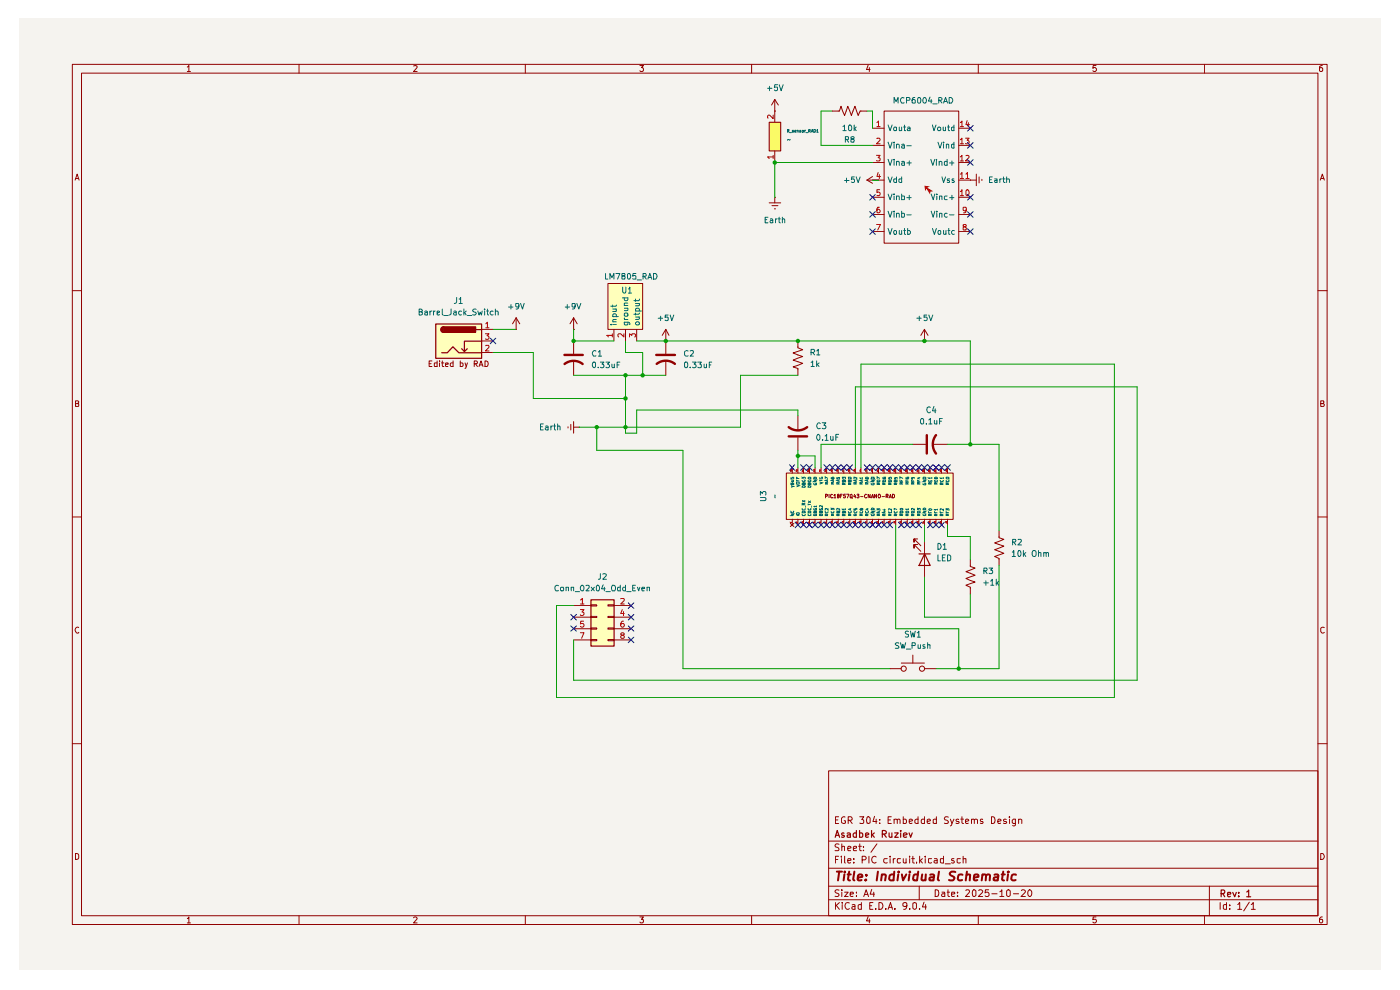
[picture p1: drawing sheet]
<svg xmlns="http://www.w3.org/2000/svg" width="297mm" height="210mm" viewBox="0 0 297 210" stroke-linecap="round" stroke-linejoin="round" font-family="sans-serif">
<path d="M4 4h288.9v201.8h-288.9z" fill="#f5f3ef"/>
<g fill="none" stroke="#910000" stroke-width=".21">
<path d="M15.3 13.7h266.2v182.4h-266.2zM17.3 15.5h262.3v178.7h-262.3zM39.7 14.2l.4-.3v1.3M39.7 15.2h.7M63.4 13.7v1.8M87.7 14l.5-.1 .3 .3-.8 1h.8M111.4 13.7v1.8M135.7 13.9h.8l-.4 .4 .4 .3-.1 .5-.5 .1-.2-.2M159.4 13.7v1.8M184.2 13.8l-.4 1h.8M184.4 14.3v.9M207.5 13.7v1.8"/>
<path d="M232.5 13.9h-.6l-.1 .6 .5-.2 .3 .3v.3l-.3 .3-.5-.2M255.5 13.7v1.8M280.5 13.9l-.6 .3v.8l.3 .2 .3-.1v-.7l-.3-.1-.3 .3M15.9 38.2l.5-1.3 .4 1.3M16 37.9h.6M280.1 38.2l.4-1.3 .4 1.3M280.3 37.9h.6M15.3 61.7h2M279.6 61.7h1.9M16 85.6h.4l.3-.2-.2-.4h-.5v1.2h.6l.1-.5-.3-.1M280.2 85.6l.6-.1v-.5h-.6v1.2l.7-.1v-.3l-.3-.2M15.3 109.7h2"/>
<path d="M279.6 109.7h1.9M16.7 133.1a.58 .58 0 0 0-.8 .6 .58 .58 0 0 0 .8 .5v-.1M280.9 133.1a.46 .46 0 0 0-.7 .2v.7l.2 .2 .3 .1 .2-.2M15.3 157.8h2M279.6 157.8h1.9M175.8 163.5h103.8v30.7h-103.8zM175.8 178.4h103.8M177.2 173.9h.5M177.9 173.2h-.7v1.5h.7M178 179.1l-.6-.1-.2 .2v.4l.5 .2 .3 .4-.2 .2h-.7M178.6 179.7l.2-.2 .4 .1v.8M178.6 179v1.4"/>
<path d="M179.3 173.3l-.4-.1-.4 .4 .1 .9 .3 .2 .4-.1v-.5h-.2M179.9 174l.8-.1a.45 .45 0 0 0-.2-.7h-.6v1.5M180.3 174l.5 .7M182.1 179.5h.6M182.4 179v1.3l.1 .1h.2M182.4 173.2h.8l-.4 .6 .4 .3v.5h-.8M183.2 179.6v.1M183.9 173.4l.3-.2 .3 .2v1.2h-.6zM185.5 173.2l-.3 1.1h.8M185.9 173.8v.9M186 179l-1.2 1.8M186.6 174.6v.1"/>
<path d="M186.6 173.8v.1M188.4 173.9h.5M189.1 173.2h-.7v1.5h.7M189.7 173.9l.2-.1 .5 .1v.8M189.7 173.8v.9M190.4 173.9l.1-.1 .4 .1v.8M191.6 173.8h.4l.3 .2-.1 .6h-.6M191.6 173.2v1.5M192.9 174.3l.7-.2-.1-.3h-.4l-.2 .1v.6l.2 .2 .4-.1M194.8 173.8a.45 .45 0 0 0-.7 .2l.1 .6h.6M194.8 173.2v1.5M196.1 173.8h-.4l-.3 .2 .1 .6h.6"/>
<path d="M196.1 173.2v1.5M196.7 174.3l.7-.2-.2-.3-.5 .1v.6l.3 .2 .3-.1M198.6 173.8h-.4l-.2 .1v.7h.6M198.6 173.2v1.5M201.2 173.3l-.6-.1-.3 .4 .2 .3 .4 .1 .3 .3-.1 .3h-.8M201.6 173.8l.4 .9M202.4 173.8l-.5 1.2-.3 .2M203.4 173.8h-.3l-.3 .2 .3 .3h.3l.1 .2-.3 .2-.4-.1M203.8 173.8h.6M204.1 173.2v1.3l.3 .2M204.8 174.3l.7-.2-.1-.3h-.4l-.2 .1v.6l.2 .2 .4-.1M206.1 173.9l.3-.1h.3v.9"/>
<path d="M206.1 173.8v.9M206.7 173.9l.2-.1 .5 .1v.8M208.5 173.8h-.4l-.1 .2 .1 .3h.4l.1 .2-.2 .2-.4-.1M210.3 173.2a.75 .75 0 0 1 .8 .6 .75 .75 0 0 1-.4 .9h-.4zM211.7 174.3l.7-.2-.1-.3h-.4l-.2 .1v.6l.2 .2 .4-.1M213.5 173.8h-.4l-.2 .2 .2 .3h.4l.1 .2-.3 .2-.4-.1M214.1 173.2v.2M214.1 173.8v.9M215.4 173.8v1.2l-.2 .2-.4-.1M215.4 173.8h-.4l-.3 .2 .1 .6h.6M216.1 173.9l.2-.1 .5 .1v.8M216.1 173.8v.9"/>
<path d="M16 181a.52 .52 0 0 1 .7 .4v.6a.52 .52 0 0 1-.7 .3zM39.7 194.8l.4-.3v1.3M39.7 195.8h.7M63.4 194.2v1.9M87.7 194.7l.5-.2 .3 .3-.8 1h.8M111.4 194.2v1.9M135.7 194.5h.8l-.4 .5h.3v.7l-.5 .1-.2-.2M159.4 194.2v1.9M175.8 190.9h103.8M175.8 188h103.8M175.8 184.2h103.8M177.2 191.5v1.4"/>
<path d="M177.2 182.3h.5M177.4 192l.7 .9M177.9 181.6h-.7v1.5M178 188.8l-.6-.1-.3 .3 .3 .4 .5 .2 .1 .3-.3 .3-.6-.1M178.1 191.5l-.9 .7M178.5 181.6v.2M178.5 182.1v1M178.6 188.7v.2M178.6 189.3v.9M178.7 191.5h.1M178.7 191.9v1M179.2 189.3h.7l-.7 .9h.7"/>
<path d="M179.2 181.6v1.4l.1 .1M179.9 182.6l.6-.1-.1-.4h-.5v.2v.6l.1 .2 .4-.1M179.9 180l.6-.1-.1-.3-.4-.1-.1 .2v.7h.5M180.2 191.5a.67 .67 0 0 0-.9 .6 .67 .67 0 0 0 .8 .7l.1-.1M180.4 189.7l.6-.1v-.3h-.6v.1v.6l.2 .2 .4-.1M180.8 192h.6v.9M181 180l.7-.1v-.3l-.4-.1-.3 .2 .1 .7h.6M181.1 182.9v.2M181.1 182.1v.2M181.4 192.2l-.6 .2-.1 .2 .3 .3 .4-.1M181.7 190v.2M181.7 189.3v.1"/>
<path d="M182.7 192l-.4-.1-.2 .1v.7l.2 .2 .4-.1M182.7 191.5v1.4M182.9 182.4h.6l.2-.3v-.2l-.2-.3h-.6v1.5M183.2 180.4h.1M183.2 190.2l.5-1.5 .6 1.5M183.4 189.8h.7M184.2 194.4l-.4 .9h.8M184.3 181.6v1.5M184.4 194.9v.9M184.5 192.1h.4M184.9 188.7l-.3 1h.9M185.2 191.5h-.7v1.4h.7"/>
<path d="M185.4 189.3v.9M185.8 192.7v.2M185.9 181.8a.63 .63 0 0 0-1 .6 .63 .63 0 0 0 1 .5M186.5 191.5a.73 .73 0 0 1 .8 .7 .73 .73 0 0 1-.8 .7zM187.9 192.7v.2M188.2 182.1h-.6l-.1 .7a.52 .52 0 0 0 .7 .2M188.4 192.9l.5-1.4 .4 1.4M188.6 192.5h.7M188.8 181.6v.2M188.8 182.1v1M189.5 182.1v1M189.8 192.7v.2"/>
<path d="M189.9 182.1h-.2l-.2 .3M191 182.1h-.6v.3v.6h.6M191.6 182.1v.8l.3 .2 .3-.2M192.2 182.1v1M192.4 192l-.3 .3-.5-.1-.1-.2 .1-.5h.5a.84 .84 0 0 1 .3 .8 .84 .84 0 0 1-.7 .6M193 192.7v.2M193 181.6v.2M193 182.1v1M193.4 182.1h.6M193.7 181.6v1.4l.3 .1M193.7 191.5h.4l.3 .2v.9l-.3 .3-.4-.3zM194.4 182.9v.2"/>
<path d="M195 188v2.9M195.1 192.7v.2M195.1 181.6v1.5M195.3 182.6l.4 .5M195.7 182.1l-.6 .5M196 191.4l-.3 1h.8M196.3 181.6v.2M196.3 182.1v1M196.4 191.9v1M197.6 182.1l-.6 .1v.7l.2 .2 .4-.1M198.2 182.1h.5l.1 1M198.4 188.7l.7 .2v1.1l-.4 .2h-.3z"/>
<path d="M198.8 182.5l-.6 .1-.1 .1 .3 .4 .4-.1M199.8 189.3h.5l.1 .9M200.2 182.1l-.7 .1v.7l.2 .2 .5-.1M200.2 181.6v1.5M200.4 189.6h-.5l-.2 .2 .2 .4 .5-.1M200.5 183.2h1.1M200.9 189.3h.5M201.1 188.7v1.3l.3 .2M201.9 189.7l.6-.1v-.3h-.5l-.1 .1v.6l.1 .2 .5-.1M202.4 182.1h-.4l-.1 .3 .1 .2h.3l.2 .3-.2 .2-.4-.1M203.1 190v.2M203.1 189.3v.1"/>
<path d="M203.7 182.1l-.6 .1v.7l.2 .2 .4-.1M204.3 182.2l.6-.1v1M204.3 181.6v1.5M204.9 188.9l.2-.2h.3l.3 .5-.9 1h.9M206.4 188.9l.3-.2 .3 .3v.9l-.3 .3a.82 .82 0 0 1-.3-1.3zM207.5 194.2v1.9M207.6 188.9l.2-.2h.3l.4 .5-1 1h1M209.7 188.7h-.6l-.1 .7 .6-.1 .2 .3v.3l-.2 .3-.6-.2M210.4 189.6h1.1M212.1 189.2l.4-.5v1.5M212.1 190.2h.9M213.6 189l.3-.3 .4 .3v.9l-.3 .3-.4-.3z"/>
<path d="M215 189.6h1.1M216.7 188.9l.2-.2h.3l.3 .5-.9 1h.9M218.4 188.7a.75 .75 0 0 1 .5 .8 .75 .75 0 0 1-.5 .7 .92 .92 0 0 1 0-1.5zM232.5 194.5h-.6l-.1 .6 .6-.1 .2 .5-.3 .3-.5-.2M255.5 194.2v1.9M256.6 188v6.2M258.8 191.5v1.4M260.2 192l-.4-.1-.3 .1v.7l.3 .2 .4-.1M260.2 191.5v1.4M260.9 192.7v.2M260.9 192v.1M262.6 191.9l.4-.4v1.4"/>
<path d="M262.6 192.9h.8M265 191.4l-1.2 1.8M265.5 191.9l.4-.4v1.4M265.5 192.9h.8M280.2 181a.65 .65 0 0 1 .7 .7 .65 .65 0 0 1-.7 .6zM280.5 194.5h-.2l-.4 .3 .1 .9a.43 .43 0 0 0 .6-.1 .43 .43 0 0 0-.1-.6h-.5l-.1 .3"/>
</g>
<g fill="none" stroke="#910000" stroke-width=".25">
<path d="M177.2 177.6l.4-1.4 .5 1.4M177.3 177.2h.6M179 176.8l-.3-.1-.2 .2 .2 .3h.3l.1 .2-.1 .2-.5-.1M179.7 176.8l.4-.1 .3 .1v.8M180.4 177l-.7 .2v.3h.7M181.7 176.8l-.5-.1-.2 .2 .1 .6h.6M181.7 176.2v1.4M182.4 176.8l.4-.1 .2 .2-.1 .6h-.5M182.4 176.2v1.4M183.6 177.2l.7-.2-.1-.2-.4-.1-.2 .1v.6l.2 .2 .4-.1M184.9 176.2v1.4M185.1 177.1l.4 .5"/>
<path d="M185.5 176.7l-.6 .5M187.2 176.9l.7-.1 .1-.4-.3-.2h-.5v1.4M187.5 176.9l.5 .7M188.6 176.7v.7l.2 .2 .4-.1M189.2 176.7v.9M189.8 176.7h.8l-.8 .9h.8M191.1 176.2v.1M191.1 176.7v.9M191.7 177.2l.7-.2-.2-.3-.5 .1v.6l.2 .2 .4-.1M192.8 176.7l.4 .9 .3-.9M259.1 189.5h.6v-.6l-.6-.1v1.4M259.4 189.5l.4 .7"/>
<path d="M260.4 189.7l.7-.1-.1-.3h-.5l-.1 .2 .1 .6h.5M261.5 189.3l.4 .9 .4-.9M262.8 190.1v.1M262.8 189.3v.2M264.5 189.2l.4-.4v1.4M264.5 190.2h.8"/>
</g>
<g fill="none" stroke="#910000" stroke-width=".42">
<path d="M177.5 184.9h1.1M178 184.9l-.2 1.9M179.1 185.5l-.1 1.3M179.2 184.9v.2M179.8 185.5h.7M180.1 184.9l-.2 1.6 .4 .3M181.2 184.9l-.2 1.6 .2 .3M182 186.2l.9-.2v-.4a.6 .6 0 0 0-.9 .1v1h.8M183.7 186.6l.1 .1h-.3l.2-.1-.1 .2M183.8 185.6v.1M186.2 184.9l-.2 1.9M187.1 185.7l.2-.2 .6 .1-.1 1.2"/>
<path d="M187.1 185.5l-.2 1.3M189.6 185.6l-.5-.1-.3 .2-.1 .9a.64 .64 0 0 0 .8 .1M189.7 184.9l-.2 1.9M190.6 185.5l-.2 1.3M190.6 184.9v.2M191.3 185.5l.3 1.3 .7-1.3M192.9 185.5l-.1 1.3M193 184.9v.2M194.7 185.6h-.8l-.2 .8 .1 .3 .2 .1 .5-.1M194.8 184.9l-.3 1.9M195.6 185.5l-.1 1a.49 .49 0 0 0 .8 .1M196.4 185.5l-.1 1.3"/>
<path d="M197.3 185.6h.8l-.1 1.2M198.1 186l-.8 .2-.1 .1v.4l.1 .1 .7-.1M199.2 184.9l-.3 1.6 .3 .3M202.7 185l-.8-.1-.4 .3 .1 .4 .9 .6-.4 .6-.8-.1M204.2 185.6l-.5-.1-.4 .2v.9a.64 .64 0 0 0 .8 .1M205 185.7l.3-.2 .5 .1-.1 1.2M205.1 184.9l-.2 1.9M206.6 186.2l1-.2-.1-.4a.6 .6 0 0 0-.9 .1v1h.7M208.4 185.7l.3-.2 .4 .1v1.2M208.4 185.5l-.1 1.3M209.2 185.7a.47 .47 0 0 1 .4-.2 .47 .47 0 0 1 .4 .2v1.1M211 185.6h.7l-.1 1.2"/>
<path d="M211.7 186l-.8 .2-.1 .1v.4h.8M212.5 185.5h.7M212.8 184.9l-.2 1.6 .4 .3M213.8 185.5l-.1 1.3M213.9 184.9l-.1 .1h.2l-.1-.1-.1 .2M215.5 185.6l-.5-.1-.3 .2-.1 .9a.64 .64 0 0 0 .9 .1"/>
</g>
<g fill="#ffb">
<path d="M166.8 100.4h35.4v9.8h-35.4z"/>
<path d="M125.3 127.2h4.9v9.8h-4.9z"/>
<path d="M92.4 68.7h9.7v7.3h-9.7z"/>
<path d="M129 60.1h7.3v9.8h-7.3z"/>
</g>
<path d="M163.2 25.9h2.4v6.1h-2.4z" fill="#fffc00"/>
<g fill="none" stroke="#910000" stroke-width=".21">
<path d="M163.2 25.9h2.4v6.1h-2.4zM164.4 23.6h.1M164.4 21.1v4.8M164.4 32v2.5M164.4 21.1l-.7 1.2M164.4 21.1l.7 1.2M176.6 23.6h1.5l.3-1.1 .8 2 .7-2 .7 2 .8-2 .7 2 .4-.9h1.4M183.9 38.2l1.2 .7M183.9 38.2h3.7M185.1 37.4l-1.2 .8M185.1 27.2h2.5M185.1 30.8h2.5"/>
<path d="M185.1 34.5h2.5M186.4 38.2h.1M187.6 23.6h15.8v28h-15.8zM203.4 38.2h3.7M203.4 27.2h2.4M203.4 30.8h2.4M203.4 34.5h2.4M205.8 38.2h.1M207.1 36.9v2.5M207.7 37.5v1.3M208.3 38v.3M163.2 43h2.4"/>
<path d="M163.8 43.6h1.2M164.3 44.3h.2M164.4 41.8h.1M164.4 41.8v1.2M185.1 41.8h2.5M185.1 45.5h2.5M185.1 49.1h2.5M203.4 41.8h2.4M203.4 45.5h2.4M203.4 49.1h2.4M109.5 69.9h.1M109.5 67.4l-.8 1.3"/>
<path d="M109.5 67.4l.8 1.3M109.5 67.4v2.5M141.2 72.3v2.7M141.2 76.5v3.1M169.3 72.3v1.5l1 .4-2 .7 2 .7-2 .8 2 .7-2 .7 1 .4v1.4M196.1 72.3h.1M196.1 69.9l-.8 1.2M196.1 69.9l.8 1.2M196.1 69.9v2.4M120.5 90.5v.3M121.1 90v1.2M121.7 90.6h1.2"/>
<path d="M121.7 89.4v2.5M122.9 90.6h.1M168.1 99.2v1.2M169.3 88.2v3.2M169.3 92.8v2.7M169.3 99.2v1.2M170.5 99.2v1.2M171.7 99.2v1.2M172.9 99.2v1.2M174.2 99.2v1.2M175.4 99.2v1.2M176.6 99.2v1.2"/>
<path d="M177.8 99.2v1.2M179 99.2v1.2M180.3 99.2v1.2M181.5 99.2v1.2M182.6 99.2v1.2M183.9 99.2v1.2M185.1 99.2v1.2M186.4 99.2v1.2M187.6 99.2v1.2M188.8 99.2v1.2M190 99.2v1.2M191.2 99.2v1.2"/>
<path d="M192.5 99.2v1.2M193.7 99.2v1.2M193.7 94.3h2.7M194.9 99.2v1.2M196.1 99.2v1.2M197.3 99.2v1.2M197.8 94.3h3.2M198.6 99.2v1.2M199.7 99.2v1.2M201 99.2v1.2M166.8 100.4h35.4v9.8h-35.4zM167.7 111l.7 .7"/>
<path d="M168.1 110.2v1.2M168.4 111l-.7 .7M169.3 110.2v1.2M170.5 110.2v1.2M171.7 110.2v1.2M172.9 110.2v1.2M174.2 110.2v1.2M175.1 105.3l.4-.1v-.4h-.4v.8M175.4 110.2v1.2M175.9 104.8v.8M176.6 110.2v1.2M176.6 104.9l-.1-.1-.3 .2 .1 .6 .3-.1"/>
<path d="M176.9 105.1l.2-.3v.8M176.9 105.6h.4M177.7 105.2v-.3l.2-.1 .2 .2-.1 .2h-.3v.4h.3l.1-.3-.2-.1M177.8 110.2v1.2M178.3 105.2h.3M178.7 104.8h-.4v.8M179 110.2v1.2M179.3 104.8h-.3l-.1 .4h.4v.3h-.4M179.6 104.8h.5l-.3 .8M180.3 110.2v1.2M180.4 105l.1-.2 .3 .2-.1 .6-.3-.1zM180.4 105.4l.5 .3"/>
<path d="M181.3 104.8l-.2 .5h.4M181.5 105.1v.5M181.5 110.2v1.2M181.8 104.8h.4l-.2 .4h.2v.3h-.4M182.6 105.3h.5M182.6 110.2v1.2M183.8 104.9l-.1-.1-.3 .2v.4l.2 .2 .2-.1M183.9 110.2v1.2M184.6 104.8v.8l-.4-.8v.8M184.8 105.6l.3-.8 .3 .8M184.9 105.4h.4M185.1 110.2v1.2"/>
<path d="M185.9 104.8v.8l-.4-.8v.8M186.4 110.2v1.2M186.5 104.8l.3 .3-.1 .5h-.3l-.1-.3zM187.1 105.3h.5M187.6 110.2v1.2M188 105.3l.4-.1-.1-.4h-.3v.8M188.2 105.3l.2 .3M188.7 105.6l.2-.8 .2 .8M188.7 105.4h.4M188.8 110.2v1.2M189.3 104.8l.5 .2-.1 .6h-.4zM190 110.2v1.2"/>
<path d="M191.2 110.2v1.2M192.5 110.2v1.2M193.7 110.2v1.2M194.7 114.3h-.8v.7v-.7l1.4 1.5M194.7 115.5h-.8v.8v-.8l1.4 1.4M194.9 110.2v1.2M196.1 110.2v1.2M196.1 115v7.4M197.3 110.2v1.2M198.6 110.2v1.2M199.7 110.2v1.2M201 110.2v1.2"/>
<path d="M205.8 118.7v1.5l1.1 .3-2 .8 2 .7-2 .7 2 .8-2 .6 .9 .5v1.4M211.9 112.6v1.5l1.1 .3-2 .8 2 .6-2 .8 2 .8-2 .6 .9 .5v1.4M121.7 128.5h3.6M121.7 130.9h3.6M121.7 133.4h3.6M121.7 135.7h3.6M125.3 128.3h1.3v.2h-1.3zM125.3 130.7h1.3v.3h-1.3zM125.3 133.2h1.3v.3h-1.3zM125.3 135.7h1.3v.2h-1.3zM129 128.3h1.2v.2h-1.2zM129 130.7h1.2v.3h-1.2z"/>
<path d="M129 133.2h1.2v.3h-1.2zM129 135.7h1.2v.2h-1.2zM130.2 128.5h3.7M130.2 130.9h3.7M130.2 133.4h3.7M130.2 135.7h3.7M193.7 139v1.7M188.8 141.8h2.4M191.2 140.7h4.9M196.1 141.8h2.5"/>
<circle cx="191.7" cy="141.8" r=".55"/>
<circle cx="195.6" cy="141.8" r=".55"/>
</g>
<g fill="none" stroke="#b90000" stroke-width=".21">
<path d="M164 24.4v.8l-.8-.8-.4 .3 .1 .4M164 33.3h-1.2l.4 .3M164 33v.6M185.9 33h.8l-.4 .5 .4 .1v.4l-.2 .1h-.6M186 26l.4-.3v1.2M186 29.4l.5-.1 .2 .4-.8 .8h.8M186 26.9h.7M186.3 36.6l-.3 .8h.8M186.5 37v.9M203.7 26l.4-.3v1.2M203.7 29.7l.4-.4v1.2M203.7 33.3l.4-.3v1.1"/>
<path d="M203.7 36.9l.4-.3v1.3M203.7 26.9h.7M203.7 30.5h.7M203.7 34.1h.7M203.7 37.9h.7M204.8 29.3h.8l-.4 .4 .4 .3-.1 .4h-.7M204.9 33h.4l.3 .3-.8 .8h.8M204.9 36.9l.4-.3v1.3M204.9 37.9h.7M205.2 25.6l-.3 .8h.8M205.4 26v.9M185.9 47.6h.9l-.6 1.2"/>
<path d="M186.5 44h-.3l-.2 .2v.9h.6l.1-.5-.2-.2h-.3l-.2 .2M186.6 40.2h-.6v.6h.6l.1 .5-.2 .2-.5-.1M203.7 40.7l.4-.5v1.3M203.7 41.5h.7M204.6 48.1l-.3-.1 .1-.3a.36 .36 0 0 1 .6 .2l-.7 .4 .1 .5h.5l.1-.2v-.2l-.3-.3M205 44.5l-.3 .2-.3-.1-.1-.6h.6l.1 .1-.2 1h-.4M205.2 40.2a.68 .68 0 0 1 .4 .7 .68 .68 0 0 1-.4 .6l-.3-.2v-.8zM167.7 99.9l.3 .1M167.7 99.6l.1 .2h.2v-.2h-.2l.1 .2M168.9 99.9l.2 .1M168.9 99.6v.2l.2-.2v.2M170.2 99.9h.2l-.1 .1"/>
<path d="M170.2 99.6h.2M170.3 99.6v.2l-.1-.1M171.3 99.9l.3 .1M171.3 99.8v-.2h.3v.2M172.6 99.9l.2 .1M172.8 99.6v.2l-.1-.2-.1 .2M173.8 99.9l.3 .1M174.1 99.7h-.3l.1 .1M174.1 99.6v.2M175 99.9l.2 .1M175 99.7l.2-.1v.2zM176.3 99.6l.1 .1-.1 .1v-.2l.2 .1"/>
<path d="M176.3 99.9h.2M176.4 99.9l-.1 .1M177.4 99.6v.2l.3-.2v.2zM177.5 99.9h.2M177.6 99.9l-.2 .1M178.8 99.9l.1 .1h-.3M178.9 99.7l-.2-.1v.2M179.9 99.6l.1 .2h.1v-.2h-.1l.1 .2M180 99.9h.1M180.1 99.9l-.2 .1M181.1 99.6v.2l.2-.2v.2M181.2 99.9h.1"/>
<path d="M181.2 99.9l-.1 .1M182.4 99.6h.2M182.4 99.9h.2M182.5 99.9l-.1 .1M182.5 99.6v.2l-.1-.1M183.5 99.8v-.2h.3v.2M183.6 99.9h.2M183.7 99.9l-.2 .1M184.9 99.9h.2M185 99.9l-.2 .1M185.1 99.6v.2l-.3-.2v.2M186.1 99.9h.1"/>
<path d="M186.2 99.9l-.2 .1M186.2 99.7h-.2l.1 .1M186.2 99.6v.2M187.2 99.7l.2-.1v.2zM187.3 99.9h.1M187.3 99.9l-.1 .1M188.5 99.6l.1 .1-.2 .1v-.2l.3 .1M189.6 99.6l.3 .2v-.2l-.2 .2zM191.2 99.7l-.3-.1v.2M192.1 99.6l.1 .2h.1v-.2h-.1l.1 .2M193.4 99.6v.2v-.2l.1 .2M194.6 99.6h.2"/>
<path d="M194.7 99.6v.2l-.2-.1M195.7 99.8v-.2h.3v.2M197.3 99.6v.2l-.3-.2v.2M198.4 99.7h-.2l.1 .1M198.4 99.6v.2M199.5 99.6h.1v.2h-.1zM200.7 99.6l.1 .1-.2 .1v-.2l.3 .1M200.9 99.9v.2l-.2-.2-.1 .1M168 110.8h-.3l.1 .1M168 110.7v.2M169.1 110.7v.2l-.2-.2 .1 .2M170.2 110.9v-.2l.2 .1-.1 .1"/>
<path d="M171.4 110.7h.2M171.5 110.7v.2l-.2-.1M172.6 110.7v.2l.1-.2 .1 .2M173.8 110.7l.1 .2h.2v-.2h-.2l.1 .2M175.2 110.8l-.2-.1v.2M176.3 110.7v.2l.2-.2v.2zM177.5 110.7l.1 .2h-.2v-.2l.3 .2M178.7 111h.2M178.7 110.6l.2 .1zM180 111l-.1-.1 .2 .1M180.1 110.6l-.1 .1M181.2 111l-.1-.1 .2 .1"/>
<path d="M181.3 110.6v.2l-.2-.2 .1 .1M182.4 110.8v-.2h.2l-.1 .2M182.4 111v-.1l.2 .1M183.6 111l-.1-.1 .3 .1M183.6 110.6h.2M183.7 110.6l-.2 .1M184.8 111h.3M184.8 110.6h.3l-.1 .1M186 110.6h.2h-.1l.1 .1M186.1 111l-.1-.1 .2 .1M187.3 111l-.1-.1 .2 .1M187.4 110.7l-.2-.1v.2"/>
<path d="M188.4 100.1v-.2h.3l-.1 .2M188.5 111l-.1-.1 .3 .1M188.5 110.6h.2h-.3l.1 .1M189.6 100.1v-.2h.3v.2M189.7 111l-.1-.1 .3 .1M189.8 110.6l-.2 .1h.3M190.9 110.6l.3 .1zM190.9 100.1v-.2h.3l-.1 .2M191.2 110.9l-.3 .1M192.1 100.1v-.2h.2v.2M192.3 110.9l-.2 .1M192.3 110.6l-.1 .1"/>
<path d="M193.4 100.1v-.2h.1v.2M193.5 110.9l-.1 .1M193.5 110.6v.2l-.1-.2v.1M194.5 110.8v-.2h.3v.2M194.5 100.1v-.2h.3v.2M194.8 110.9l-.3 .1M195.7 100.1v-.2h.3v.2M195.8 110.6h.2M195.9 110.6l-.2 .1M196 110.9h-.3l.1 .1M197 110.6h.3l-.1 .1M197 100.1v-.2h.3l-.1 .2"/>
<path d="M197.3 110.9l-.3 .1M198.2 110.6h.2h-.1l.1 .1M198.2 100.1v-.2h.2v.2M198.4 110.9l-.2 .1M199.5 100.1v-.2h.1v.2M199.6 110.9l-.1 .1M199.6 110.7l-.1-.1v.2M200.7 110.6h.2h-.3l.1 .1M200.9 110.9l-.3 .1M123.1 127.3l.4-.4v1.2M123.1 129.3h.8l-.4 .5 .3 .1 .1 .4-.3 .3h-.3l-.2-.2M123.1 134.2h.8l-.5 1.2"/>
<path d="M123.1 128.1h.8M123.8 131.8h-.6l-.1 .6 .6-.1 .2 .5-.3 .2-.5-.1M131.7 127l.6-.1 .1 .2v.3l-.7 .7h.7M131.9 134.7l-.2-.1 .1-.3h.6v.3l-.7 .4 .1 .4h.5l.1-.2v-.2l-.2-.3M132 129.3l-.3 .9h.7M132.3 131.8l-.5 .1-.1 .9 .2 .2h.3l.2-.2-.1-.5h-.5l-.1 .2M132.3 129.7v.9"/>
</g>
<path d="M139.2 75.3h4M139.3 77.2a3.1 3.1 0 0 1 3.9 0M167.3 90.6a3.1 3.1 0 0 0 3.9 0M167.3 92.6h3.9M196.6 92.3v3.9M198.6 92.3a3.1 3.1 0 0 0 0 3.9" fill="none" stroke="#910000" stroke-width=".51"/>
<g fill="none" stroke="#006665" stroke-width=".21">
<path d="M188.4 26.5l.4 1.2 .5-1.2M188.4 30.2l.4 1.2 .5-1.2M188.4 33.8l.4 1.3 .5-1.3M188.4 37.5l.4 1.2 .5-1.2M189.7 27h.5l-.1 .7h-.4zM189.7 30.2v.1M189.7 33.8v.2M189.7 30.6v.8M189.7 34.2v.9M190.2 30.7l.4-.1 .2 .2v.6M190.2 34.4l.2-.2 .4 .2v.7M190.2 38h-.5l-.1 .5a.36 .36 0 0 0 .6 .1"/>
<path d="M190.2 30.6v.8M190.2 34.2v.9M190.2 37.5v1.2M190.8 26.9v.8l.5-.1M191.3 30.7l.4-.1 .2 .2v.6M191.3 34.3l.4-.1 .2 .2v.7M191.3 38h-.5l-.1 .5a.36 .36 0 0 0 .6 .1M191.3 26.9v.8M191.3 37.5v1.2M191.7 26.9h.4M191.9 26.5v1.2h.2M191.9 30.8l-.6 .2v.3h.6"/>
<path d="M191.9 34.6h-.6v.4h.6M192.4 30.9h.9M192.4 34.6h.9M192.6 27l.3-.1 .2 .2v.6h-.5l-.1-.2 .1-.2 .5-.1M192.9 34.1v1M197.5 33.8l.4 1.3 .4-1.3M197.8 26.5l.3 1.2 .5-1.2M198.6 33.8v.2M198.6 34.2v.9M199 27h.5l.1 .5-.2 .2h-.3l-.2-.2zM199 30.2l.4 1.2 .4-1.2M199.2 34.4l.2-.2 .4 .2v.7"/>
<path d="M199.2 34.2v.9M199.8 37.5l.4 1.2 .4-1.2M200.1 26.9l.1 .8 .4-.1M200.2 30.2v.1M200.2 30.6v.8M200.6 26.9v.8M200.8 30.7h.5v.7M200.8 30.6v.8M200.9 34.3l-.4-.1-.2 .2v.6h.6M200.9 33.8v1.3M201 26.9h.4M201.2 26.5v1l.2 .2"/>
<path d="M201.4 38h-.4l-.1 .1 .1 .2 .4 .1v.2h-.5M201.4 34.6h1M202 34.1v1M202.4 26.5v1.2h-.4l-.1-.7h.5M202.4 30.7h-.5v.6l.1 .1 .4-.1M202.4 38h-.4v.1l.5 .4-.2 .2-.3-.1M202.4 30.2v1.2M188.4 41.2l.4 1.2 .5-1.2M188.4 44.8l.4 1.3 .5-1.3M188.4 48.4l.4 1.3 .5-1.3M189.7 41.2v.1M189.7 44.8v.2"/>
<path d="M189.7 49l.3-.1 .2 .1v.6l-.2 .1-.4-.2zM189.7 41.6v.8M189.7 45.2v.9M190.2 41.7l.5-.1 .1 .8M190.2 45.3l.4-.1 .2 .2v.7M190.2 41.6v.8M190.2 45.2v.9M190.8 48.9v.7l.3 .1 .2-.1M191.3 41.2v1.2h.5l.1-.7-.6-.1M191.3 45.3h.6v.6l-.2 .2-.4-.1M191.3 44.8v1.3M191.3 48.9v.8"/>
<path d="M191.7 48.9h.4M191.9 48.4v1.2l.2 .1M192.4 41.9h.9M192.4 45.6h.9M192.6 49l.3-.1 .2 .2v.4l-.2 .2-.3-.1M192.6 48.4v1.3M192.9 41.4v1M197.5 41.2l.5 1.2 .3-1.2M197.5 44.8l.5 1.3 .3-1.3M197.8 48.4l.4 1.3 .4-1.3M198.7 41.2v.1M198.7 44.8v.2"/>
<path d="M198.7 41.6v.8M198.7 45.2v.9M199.1 49l.3-.1 .2 .1v.6l-.2 .1-.4-.2zM199.3 41.7l.5-.1v.8M199.3 45.3h.5v.8M199.3 41.6v.8M199.3 45.2v.9M200.2 48.9v.7l.3 .1 .2-.1M200.7 48.9v.8M200.9 41.6h-.4l-.2 .2v.4l.2 .2h.4M200.9 45.3l-.3-.1-.3 .3v.3l.3 .3 .3-.1M201.1 48.9h.4"/>
<path d="M201.3 48.4v1.2l.2 .1M201.4 41.9h1M201.4 45.6h1M202 41.4v1M202.5 49l-.4-.1-.2 .2v.4l.2 .2 .4-.1M167.8 109h.6l-.6 .4h.6M167.8 108.4l.1 .4h.3l.2-.2-.1-.2M167.8 103l.6 .2-.6 .2M167.8 101.8l.6 .1-.1 .3h-.5M167.8 101.2v.4l.5-.4v.4M168 102.6l.1-.2 .3 .2v.2h-.6v-.3h.2v.3M169 108.9l.5-.1 .1 .3h-.6z"/>
<path d="M169 102.8l.6 .2-.6 .3M169 102.3h.5l.1 .3-.5 .1zM169 101.7v.3h.6M169 101.2v.3h.6M169 109.4h.6M169.2 101.2v.3M169.2 101.8v.2M170.2 103.2l.1-.2h.4l.1 .4h-.6zM170.2 101.6v-.4l.2 .2 .1-.2h.3v.4M170.2 106.2l.6 .3M170.2 109v.4h.6v-.4M170.2 108.4h.6v.4h-.6z"/>
<path d="M170.2 107.8v.2l.1 .2h.4l.1-.2v-.2M170.2 101.8v.2l.1 .2h.4l.1-.2v-.2l-.2 .1M170.5 107.1v-.4l-.3 .1v.3h.6M170.5 102.6l.1-.2 .2 .1v.3h-.6v-.2l.2-.2 .1 .4M170.8 107.3v.4M170.8 106.7l-.3 .2M170.8 106.2l-.6 .3M171.4 108.5l.5-.1 .1 .4h-.6zM171.4 103.1l.5-.1 .1 .1v.3h-.6zM171.4 101.8v.3l.2 .1 .4-.1v-.3l-.2 .1M171.4 101.3l.5-.1 .1 .3-.5 .1zM171.4 106.8v.4"/>
<path d="M171.4 107h.6M171.4 106.2l.6 .5M171.5 109v.4h.4v-.4M171.5 107.8l-.1 .3 .2 .1 .4-.1-.1-.3M171.7 102.6l.1-.2 .2 .1v.3h-.6l.1-.4 .2 .1v.3M172 106.2l-.6 .5M172.1 107.3v.4M172.6 109.2l.2-.2h.3l.1 .4h-.6zM172.6 101.8h.6l-.6 .4h.6M172.7 107.8l-.1 .2 .2 .2 .4-.1v-.3l-.2 .1M172.7 102.5l-.1 .2 .2 .1h.4v-.3l-.2 .1M172.7 101.2h.4l.1 .4h-.6z"/>
<path d="M173 108.6v-.2h.2v.4h-.6l.1-.4h.2l.1 .4M173.2 107.4h-.6l.2 .2M173.2 107.3v.3M173.9 109.1l.4-.1 .2 .1v.3h-.6zM173.9 107.8l.1 .4 .5-.1v-.3l-.3 .1M173.9 102.3l.6 .1-.6 .3M173.9 101.2l.1 .4 .5-.1v-.3l-.3 .1M173.9 101.7v.4M173.9 101.9h.6M174.1 108.6v-.2h.4v.4h-.6v-.4l.2 .1v.3M174.5 107.3v.3l-.4-.3h-.2v.3M175.2 108.4v.4h.4l.1-.4"/>
<path d="M175.4 109.4l-.1-.4-.2 .1v.3h.6M175.4 102.7v-.4h-.3v.4h.6M175.5 101.8v.3M175.7 107.8v.4l-.4-.4-.2 .1 .1 .3M175.7 101.7l-.6 .2 .6 .3M175.7 101.5l-.6-.3v.4M175.7 109l-.3 .2M175.7 102.3l-.3 .2M176.3 108.4l.1 .4h.4v-.4M176.3 108.2v-.4l.2 .2 .1-.2h.2v.4M176.3 101.2l.1 .4h.4v-.4l-.3 .1 .2 .3M176.6 109.4v-.4h-.3v.4h.6"/>
<path d="M176.6 102.7v-.4h-.3v.4h.6M176.8 101.8v.3M176.9 101.7l-.6 .2 .6 .3M176.9 109l-.3 .2M176.9 102.3l-.3 .2M177.5 101.2v.4h.3v-.4h.3l-.1 .4M177.8 108.6l.1-.2h.2v.4h-.6l.1-.4h.2v.4M177.9 109.4v-.3l-.3-.1-.1 .4h.6M177.9 102.7v-.3l-.4-.1v.4h.6M177.9 101.8v.3M178.1 107.8v.4l-.5-.4v.4M178.1 101.7l-.6 .2 .6 .3"/>
<path d="M178.1 109l-.2 .2M178.1 102.3l-.2 .2M178.7 101.6v-.4l.3 .2v-.2h.3v.4M179 109.4v-.4l-.3 .1v.3h.7M179 108.6v-.2l.4 .1v.3h-.7l.1-.4h.2v.4M179 102.8v-.4l-.3 .1v.3h.7M179 101.9h.4v.3h-.7v-.3l.3-.1v.4M179.4 108h-.7l.2 .2M179.4 109l-.4 .2M179.4 107.8v.4M179.4 102.4l-.4 .2M180 108.4l.1 .4h.4v-.4"/>
<path d="M180 101.2h.5l.1 .3-.5 .1zM180.1 107.9h.5M180.2 101.9l.4-.1v.4h-.6v-.4l.2 .1v.3M180.3 109.4l-.1-.4h-.2v.4h.6M180.3 102.8l-.1-.4h-.2v.4h.6M180.4 107.8v.4l-.5-.2M180.6 109l-.3 .2M180.6 102.4l-.3 .2M181.2 107.8v.4h.3v-.4h.3v.4M181.2 108.4v.4h.5l.1-.4M181.5 109.4v-.3l-.3-.1v.4h.6M181.5 102.7v-.4h-.3v.4h.6"/>
<path d="M181.6 101.8v.3M181.8 101.7l-.6 .2 .6 .3M181.8 101.2v.4l-.4-.4h-.2v.4M181.8 109l-.3 .2M181.8 102.3l-.3 .2M182.4 108.4l.1 .4h.4v-.4M182.4 107.9l.1 .3h.4v-.4l-.3 .1 .2 .3M182.7 109.4v-.4h-.3v.4h.6M182.7 102.7v-.4h-.3v.4h.6M182.9 101.8v.3M183 101.7l-.6 .2 .6 .3M183 101.4h-.6l.2 .2"/>
<path d="M183 109l-.3 .2M183 102.3l-.3 .2M183 101.2v.4M183.6 101.3l.5-.1 .1 .3-.5 .1zM183.7 108.4v.4h.4v-.4M183.8 107.9h.4M184 109.4l-.1-.4-.3 .1v.3h.6M184 102.7l-.1-.4h-.3v.4h.6M184 107.8v.4l-.4-.2M184 101.8v.3M184.2 101.7l-.6 .2 .6 .3M184.2 109l-.2 .2"/>
<path d="M184.2 102.3l-.2 .2M184.8 108.4h.7l-.7 .4h.7M184.8 101.8h.7l-.7 .4h.7M184.9 109v.4h.5l.1-.3h-.4M184.9 107.8a.39 .39 0 0 1 .6 .3h-.7zM184.9 102.5l-.1 .2 .2 .1h.3l.2-.1-.1-.2-.3 .1M184.9 101.2h.5l.1 .4h-.7zM186.1 108.3v-.4l.2 .2v-.2h.3v.4M186.1 101.9l.5-.1 .1 .4h-.6zM186.4 109.4v-.3l-.3-.1v.4h.6M186.4 102.8v-.3l-.3-.1v.4h.6M186.5 108.5v.3"/>
<path d="M186.7 108.4l-.6 .3 .6 .2M186.7 101.5l-.6-.3v.4M186.7 109l-.3 .2M186.7 102.4l-.3 .2M187.3 101.2l.1 .4h.5v-.4h-.4l.1 .4M187.3 101.8h.5l.1 .4h-.6zM187.5 108h.4M187.6 109.4l-.1-.4-.2 .1v.3h.6M187.6 102.8l-.1-.4-.2 .1v.3h.6M187.7 107.9v.4l-.4-.2M187.7 108.5v.3M187.9 108.4l-.6 .3 .6 .2"/>
<path d="M187.9 109l-.3 .2M187.9 102.4l-.3 .2M188.5 108.4v.4h.6v-.4M188.5 101.9l.5-.1 .1 .4h-.6zM188.5 101.2v.4h.3v-.4l.3 .1-.1 .3M188.8 109.4v-.4h-.3v.4h.6M188.8 102.8v-.4h-.3v.4h.6M188.8 108.6v.2M189.1 107.9v.4l-.3-.4h-.3v.4M189.1 109l-.3 .2M189.1 102.4l-.3 .2M189.7 101.2v.4h.3v-.4h.3v.4"/>
<path d="M189.8 108.4v.4h.4l.1-.4M190 101.9l.3-.1v.4h-.6l.1-.4h.2v.4M190.1 109.4v-.3l-.3-.1-.1 .4h.6M190.1 102.8v-.3l-.3-.1-.1 .4h.6M190.3 108.1l-.6-.3v.4M190.3 109l-.2 .2M190.3 102.4l-.2 .2M190.9 108l.2-.2h.3l.2 .2-.2 .2h-.3zM190.9 101.7v.4h.7M191 108.4h.5l.1 .4h-.7zM191.2 109.4v-.4l-.3 .1v.3h.7M191.2 102.7v-.4l-.3 .1v.3h.7"/>
<path d="M191.2 101.8v.3M191.6 101.5l-.7-.3v.4M191.6 109l-.4 .2M191.6 102.3l-.4 .2M192.2 108.5l.5-.1 .1 .4h-.6zM192.2 101.7v.4h.6M192.2 101.2v.3l.1 .1h.4l.1-.4h-.4l.1 .4M192.4 101.8v.3M192.5 109.4l-.1-.4-.2 .1v.3h.6M192.5 102.7l-.1-.4h-.2v.4h.6M192.8 108h-.6l.1 .2M192.8 109l-.3 .2"/>
<path d="M192.8 107.8v.4M192.8 102.3l-.3 .2M193.4 101.7v.4h.5M193.4 101.2v.4h.3l-.1-.4h.3v.4M193.4 108.4h.5v.4h-.5zM193.7 109.4v-.3l-.3-.1v.4h.5M193.7 102.7v-.4h-.3v.4h.5M193.7 101.8v.3M193.9 107.8v.4l-.3-.4-.2 .1v.3M193.9 109l-.2 .2M193.9 102.3l-.2 .2M194.6 108.5l.5-.1 .1 .4h-.6z"/>
<path d="M194.6 108.2v-.4l.2 .2 .1-.2h.2v.4M194.6 101.7v.4h.6M194.8 101.2h.4M194.9 109.4v-.4h-.3v.4h.6M194.9 102.7v-.4h-.3v.4h.6M194.9 101.8v.3M195 101.2v.4l-.5-.2M195.2 109l-.3 .2M195.2 102.3l-.3 .2M195.8 109l.1 .4 .5-.1v-.3l-.2 .1M195.8 108.4h.6l-.6 .4h.6M195.8 107.9l.4-.1 .2 .3h-.6z"/>
<path d="M195.8 102.5v.3h.2h.4v-.3l-.2 .1M195.8 101.8h.6l-.6 .4h.6M195.8 101.3l.5-.1 .1 .4h-.6zM197 108.4v.4h.7M197 108.1l.2-.2h.3l.2 .2-.2 .2h-.3zM197 101.8v.3h.7v-.3M197.3 109.4v-.4l-.3 .1v.3h.7M197.3 102.7v-.4h-.2l-.1 .4h.7M197.3 101.9v.2M197.3 108.6v.2M197.7 101.4h-.7l.3 .2M197.7 109l-.4 .2"/>
<path d="M197.7 102.3l-.4 .3M197.7 101.2v.4M198.3 108.4v.4h.6M198.3 101.8v.3h.6v-.3M198.3 101.3l.5-.1 .1 .3-.5 .1zM198.5 101.9v.2M198.5 108.6v.2M198.6 109.4l-.1-.4-.2 .1v.3h.6M198.6 102.7l-.1-.4-.2 .1v.3h.6M198.9 108.1h-.6l.1 .2M198.9 109l-.3 .2M198.9 107.9v.4"/>
<path d="M198.9 102.3l-.3 .3M199.5 108.4v.4h.6M199.5 101.8v.2l.1 .2h.4l.1-.2-.1-.2M199.8 109.4v-.3l-.3-.1v.4h.6M199.8 102.8v-.3l-.3-.1v.4h.6M199.8 108.6v.2M200.1 107.9v.4l-.4-.4-.2 .1v.3M200.1 101.4h-.6l.1 .2M200.1 101.2v.4M200.1 109l-.3 .2M200.1 102.4l-.3 .2M200.7 108.4v.4h.6"/>
<path d="M200.7 108.3v-.4l.2 .2 .1-.2h.2v.4M200.7 101.8l.1 .4 .5-.1-.1-.3M200.7 101.2h.5l.1 .3-.5 .1zM201 109.4v-.4h-.3v.4h.6M201 102.8v-.4h-.3v.4h.6M201 108.6v.2M201.3 109l-.3 .2M201.3 102.4l-.3 .2"/>
</g>
<path d="M92.4 68.7h9.8v7.3h-9.8zM93.7 74.8h1.2l1.2-1.2 1.2 1.2h4.9M94.1 69.3a.59 .59 0 0 0-.6 .6 .59 .59 0 0 0 .6 .6M195 117.5h2.3M196.2 117.5l1.1 2.5h-2.3zM125.4 127.2h4.9v9.9h-4.9z" fill="none" stroke="#910000" stroke-width=".25"/>
<path d="M93.7 69.5l.4-.2v1.2a.59 .59 0 0 1-.5-.4 .59 .59 0 0 1 .1-.6z" fill="#910000"/>
<path d="M94.1 69.3a.59 .59 0 0 0-.6 .6 .59 .59 0 0 0 .6 .6M99.1 74l-.6 .6" fill="none" stroke="#910000" stroke-width=".25"/>
<path d="M94.1 69.3h6.8v1.2h-6.8z" fill="#910000"/>
<path d="M94.1 69.3h6.8v1.2h-6.8zM101 69.9h1.2M102.2 72.4h-3.7v2.2l-.6-.6" fill="none" stroke="#910000" stroke-width=".25"/>
<g fill="none" stroke="#910000" stroke-width=".21">
<path d="M91 77.2h.5M91.6 76.6h-.6v1.1h.6M92.7 76.6v1.1h-.5l-.1-.6 .6-.1M93.2 76.6h.1M93.2 77v.7M93.7 77h.5M93.8 76.6v1l.1 .1h.3M94.5 77.3l.6-.1-.1-.2h-.4l-.1 .2 .1 .5h.4M96.1 76.6v1.1h-.4l-.2-.1v-.4l.2-.2h.4M97.6 76.6v1.1h.5l.1-.1v-.4l-.1-.2h-.5M98.7 77l.2 .7M99.2 77l-.4 1.1-.1 .1"/>
<path d="M100.6 77.2h.6v-.6h-.6v1.1M100.9 77.2l.4 .5M101.6 77.7l.4-1.1 .5 1.1M101.8 77.4h.5M102.1 69.9h2.5M102.1 72.3h2.5M102.1 74.8h2.5M102.9 76.6a.66 .66 0 0 1 .6 .4 .66 .66 0 0 1-.2 .7h-.4zM121.7 69.9h.1M121.7 67.4v2.5M121.7 72.3v2.7M121.7 76.5v3.1"/>
<path d="M121.7 67.4l-.8 1.3M121.7 67.4l.7 1.3M129 60.1h7.3v9.8h-7.3zM130.2 69.9v2.4M132.7 69.9v2.4M135.1 69.9v2.4M141.2 72.3h.1M141.2 69.9l-.7 1.2M141.2 69.9l.7 1.2M141.2 69.9v2.4"/>
</g>
<path d="M103 70.8h.7l-.4 .4 .4 .1v.6h-.7M103.1 68.7l.3-.4v1.2M103.1 73.3h.6v.3l-.7 .8h.7M103.1 69.5h.6M129.9 71.1h-1.2l.4 .4M129.9 70.8v.7M132.4 70.8v.7l-.7-.7h-.4l-.2 .2v.3l.2 .2M133.5 71.5v-.7l.5 .3 .1-.3h.5l.2 .2v.3l-.2 .2" fill="none" stroke="#b90000" stroke-width=".21"/>
<g fill="none" stroke="#006665" stroke-width=".21">
<path d="M129.6 68.9h.1M130 68.9h.7M130 68.3h.7M130 67.2h1.2M130 65.6h.7M130 64.7v.4M130.1 67.2l-.1-.4 .2-.2h.4l.1 .1v.5M130.7 65.6v.5h-.7M130.7 67.8h-.5l-.2 .1 .1 .4M130.7 64.7l-.1 .3h-1M132 63.2h1.2v.4l-.2 .2h-.4l-.2-.2v-.4M132.4 67.4v.3l.2 .1"/>
<path d="M132.4 66.6l.2-.2h.4l.2 .2v.4h-.8zM132.4 67.8h.8M132.4 65.4h.8M132.4 64.8h.8M133.1 65.4l.1 .4-.8 .1M133.2 68.3v.5l-.2 .1h-.4l-.2-.1v-.5h1l.2 .3-.1 .3M133.2 64.3l-.8 .1 .1 .4M134.8 67.2h.9M134.8 63.4v.5M134.8 66.4v.4M134.8 66h1.3M134.8 64.4h.9"/>
<path d="M134.9 66v-.5l.5-.1a.36 .36 0 0 1 .2 .6M135.1 68.3h.5v.6h-.5l-.3-.2zM135.6 67.2l.1 .4-.2 .2h-.7M135.6 64.4l.1 .3-.2 .2h-.7M135.7 66.4l-.2 .3h-1M135.7 63.4l-.2 .4h-1"/>
</g>
<path d="M119.7 75.3h3.9M119.8 77.2a3.1 3.1 0 0 1 3.8 0" fill="none" stroke="#910000" stroke-width=".51"/>
<g fill="none" stroke="#090" stroke-width=".21">
<path d="M176.6 23.6h-2.4v7.2h10.9M183.9 23.6h1.2v3.6M185.1 34.5h-20.7v7.3M185.1 38.2h1.3M104.6 74.8h8.5v9.7h19.6M104.6 69.9h4.9M121.7 79.6h19.5M121.7 69.9v2.4h8.5M132.7 79.6v12.3h2.4v-4.9h34.2v1.2M132.7 72.3v2.5h3.6v4.8M135.1 72.3h70.7v22M169.3 79.6h-12.2v11h-34.2"/>
<path d="M126.6 90.6v4.9h18.3v46.3h43.9M169.3 95.5v3.7M169.3 96.7h3.6v2.5M181.5 99.2v-17.1h59.7v62.2h-119.5v-8.6M182.6 99.2v-22h53.8v70.7h-118.4v-19.4h3.7M193.7 94.3h-19.5v4.9M201 94.3h10.9v18.3M190 111.4v22h13.4v8.4M196.1 111.4v3.6M201 111.4v2.4h4.8v4.9M211.9 119.9v21.9h-13.3M196.1 122.4v8.5h9.7v-4.9"/>
</g>
<g fill="none" stroke="#00008a" stroke-width=".21">
<path d="M205.3 30.2l1.1 1.2M205.3 26.6l1.1 1.2M205.3 33.9l1.1 1.2M206.4 30.2l-1.1 1.2M206.4 26.6l-1.1 1.2M206.4 33.9l-1.1 1.2M184.5 44.9l1.2 1.2M184.5 41.3l1.2 1.1M184.5 48.5l1.2 1.2M185.7 44.9l-1.2 1.2M185.7 41.3l-1.2 1.1M185.7 48.5l-1.2 1.2"/>
<path d="M205.3 48.5l1.1 1.2M205.3 41.3l1.1 1.1M205.3 44.9l1.1 1.2M206.4 48.5l-1.1 1.2M206.4 41.3l-1.1 1.1M206.4 44.9l-1.1 1.2M104 71.7l1.2 1.2M105.2 71.7l-1.2 1.2M167.5 98.6l1.1 1.2M168.6 98.6l-1.1 1.2M169.9 98.6l1.1 1.2M171 98.6l-1.1 1.2"/>
<path d="M171.1 98.6l1.2 1.2M172.3 98.6l-1.2 1.2M174.8 98.6l1.2 1.2M176 98.6l-1.2 1.2M176 98.6l1.1 1.2M177.1 98.6l-1.1 1.2M177.2 98.6l1.2 1.2 1.2-1.2M177.2 99.8l1.2-1.2 1.2 1.2M179.7 98.6l1.2 1.2M180.9 98.6l-1.2 1.2M183.3 99.8l1.2-1.2 1.2 1.2M183.3 98.6l1.2 1.2 1.2-1.2"/>
<path d="M185.8 99.8l1.2-1.2 1.2 1.2M185.8 98.6l1.2 1.2 1.2-1.2M188.2 98.6l1.1 1.2M189.3 98.6l-1.1 1.2M189.4 99.8l1.2-1.2 1.2 1.2M189.4 98.6l1.2 1.2 1.2-1.2M191.9 98.6l1.2 1.2 1.1-1.2M191.9 99.8l1.2-1.2 1.1 1.2M194.3 99.8l1.2-1.2 1.2 1.2M194.3 98.6l1.2 1.2 1.2-1.2M196.8 98.6l1.1 1.2M197.9 98.6l-1.1 1.2"/>
<path d="M198 99.8l1.2-1.2 1.1 1.2M198 98.6l1.2 1.2 1.1-1.2M200.4 98.6l1.2 1.2M201.6 98.6l-1.2 1.2M168.7 111.9l1.2-1.1 1.1 1.1M168.7 110.8l1.2 1.1 1.1-1.1M171.1 110.8l1.2 1.1 1.2-1.1M171.1 111.9l1.2-1.1 1.2 1.1M173.6 110.8l1.2 1.1 1.2-1.1M173.6 111.9l1.2-1.1 1.2 1.1M176 110.8l1.1 1.1M177.1 110.8l-1.1 1.1"/>
<path d="M177.2 111.9l1.2-1.1 1.2 1.1M177.2 110.8l1.2 1.1 1.2-1.1M179.7 111.9l1.2-1.1 1.2 1.1M179.7 110.8l1.2 1.1 1.2-1.1M182.1 110.8l1.1 1.1M183.2 110.8l-1.1 1.1M183.3 111.9l1.2-1.1 1.2 1.1M183.3 110.8l1.2 1.1 1.2-1.1M185.8 110.8l1.2 1.1 1.2-1.1M185.8 111.9l1.2-1.1 1.2 1.1M188.2 110.8l1.1 1.1M189.3 110.8l-1.1 1.1"/>
<path d="M190.6 110.8l1.2 1.1M191.8 110.8l-1.2 1.1M191.9 110.8l1.2 1.1 1.1-1.1M191.9 111.9l1.2-1.1 1.1 1.1M194.3 110.8l1.2 1.1M195.5 110.8l-1.2 1.1M196.8 110.8l1.1 1.1M197.9 110.8l-1.1 1.1M198 111.9l1.2-1.1 1.1 1.1M198 110.8l1.2 1.1 1.1-1.1M121.1 130.3l1.2 1.2M121.1 132.8l1.2 1.1"/>
<path d="M122.3 130.3l-1.2 1.2M122.3 132.8l-1.2 1.1M133.3 127.9l1.2 1.2M133.3 130.3l1.2 1.2M133.3 132.8l1.2 1.1M133.3 135.1l1.2 1.2M134.5 135.1l-1.2 1.2M134.5 127.9l-1.2 1.2M134.5 130.3l-1.2 1.2M134.5 132.8l-1.2 1.1"/>
</g>
<g fill="#090">
<circle cx="164.4" cy="34.5" r=".47"/>
<circle cx="136.3" cy="79.6" r=".47"/>
<circle cx="132.7" cy="79.6" r=".47"/>
<circle cx="205.8" cy="94.3" r=".47"/>
<circle cx="169.3" cy="72.3" r=".47"/>
<circle cx="169.3" cy="96.7" r=".47"/>
<circle cx="196.1" cy="72.3" r=".47"/>
<circle cx="203.4" cy="141.8" r=".47"/>
<circle cx="126.6" cy="90.6" r=".47"/>
<circle cx="132.7" cy="90.6" r=".47"/>
<circle cx="141.2" cy="72.3" r=".47"/>
<circle cx="132.7" cy="84.5" r=".47"/>
<circle cx="121.7" cy="72.3" r=".47"/>
</g>
<g fill="none" stroke="#006665" stroke-width=".21">
<path d="M162.8 18.7h1M163.3 18.3v.9M165 18h-.6l-.1 .6 .6-.1 .1 .6-.3 .1-.4-.1M165.3 18l.4 1.2 .4-1.2M167.1 27.8h.2v-.3h-.2v.5M167.2 27.8l.2 .2M167.5 28.1h.4M167.7 29.6l-.2 .1-.3-.1-.1 .1M168.3 27.7h-.2v.2h.2v.1h-.2M168.6 27.9l.2-.1v-.2l-.2 .1v.3h.2M169.1 27.7h.3v.3M169.1 27.6v.4"/>
<path d="M169.9 27.7l-.2-.1-.1 .2 .3 .1v.1h-.3M170.1 27.8l.3-.2 .1 .4h-.3zM170.7 27.6v.4M170.9 27.6l-.2 .2M171 28.1h.4M171.6 27.8l.3-.1-.1-.2h-.2v.5M171.7 27.8l.2 .2M172.1 28l.2-.5 .2 .5M172.1 27.9h.3M172.7 27.5h.2l.2 .2-.2 .3h-.2zM173.2 27.6l.2-.1v.5M173.2 28h.4"/>
<path d="M178.8 26.9l.4-.4v1.2M178.8 27.7h.7M179.2 38.3h.9M179.3 29.6h.6l.1-.5-.7-.1v1.2M179.6 37.8v.9M179.6 29.6l.4 .6M180.1 26.6h.1a.6 .6 0 0 1 .6 .4 .6 .6 0 0 1-.3 .7h-.3l-.2-.2zM180.8 29.5l-.3-.1 .1-.3a.36 .36 0 0 1 .6 .1l-.1 .2-.6 .2 .1 .6 .5-.1a.36 .36 0 0 0-.1-.6M181.2 37.5h-.5l-.1 .6 .2-.1h.4v.6h-.6M181.2 26.5v1.2M181.3 27.3l.3 .4M181.6 37.5l.5 1.2 .4-1.2"/>
<path d="M181.6 26.9l-.4 .5M189.7 21.9v-1.2l.4 .8 .4-.8v1.2M191.8 20.8a.61 .61 0 0 0-.8 .3 .61 .61 0 0 0 .3 .8l.5-.1M192.3 21.3h.6l.2-.2-.1-.3-.7-.1v1.2M194.1 20.7l-.4 .1-.2 .9 .1 .2 .6-.1-.1-.6-.4-.1-.2 .3M194.8 20.8l.3-.1a.86 .86 0 0 1 .1 1.2h-.4l-.1-.2zM195.9 20.8l.3-.1a.84 .84 0 0 1 .2 1.2h-.4a.78 .78 0 0 1-.1-1.1zM197.3 20.6l-.3 .8h.7M197.5 21.1v.8M197.9 22h.9M199.2 21.3h.5l.1-.2-.1-.3-.5-.1v1.2M199.4 21.3l.4 .6"/>
<path d="M200.2 21.9l.4-1.2 .4 1.2M200.3 21.5h.6M201.4 20.7a.66 .66 0 0 1 .7 .4 .66 .66 0 0 1-.2 .8h-.5zM209.9 38.1h.4M210.5 37.5h-.6v1.2h.6M211 38h.5v.7M211.5 38.2l-.5 .1v.3h.5M212.1 38v.7M212.4 38l-.3 .1M212.7 38h.5M212.9 37.5v1l.3 .2M213.6 38h.5v.7"/>
<path d="M213.6 37.5v1.2M128.5 58v1.2h.5M129.4 59.2v-1.2l.4 .9 .4-.9v1.2M130.7 58h.8l-.5 1.2M132.2 58.5l-.3-.1v-.3l.6-.1v.4l-.6 .2 .1 .6 .5-.1a.36 .36 0 0 0-.1-.6M133.3 58h.3a1.05 1.05 0 0 1 0 1.2h-.3l-.2-.3v-.6zM134.9 58h-.6l-.1 .6 .2-.2h.3l.2 .2v.5h-.7M135.1 59.4h1M136.4 58.6h.5l.2-.2-.1-.3-.6-.1v1.2M136.7 58.6l.4 .6M137.4 59.2l.5-1.2 .4 1.2M137.5 58.9h.6"/>
<path d="M138.6 58h.5l.2 .3 .1 .4-.3 .5h-.5zM162.3 46.6h.4M162.9 46.1h-.6v1.2h.6M163.4 46.5l.4-.1 .1 .2v.7M163.9 46.8h-.4l-.2 .2 .2 .3 .4-.1M164.5 46.4v.9M164.9 46.4l-.4 .3M165.1 46.4h.4M165.3 46.1v1.1l.2 .1M166 46.6l.1-.2 .4 .2v.7M166 46.1v1.2M88.9 66.1h.6l.1-.3-.3-.2h-.4v1.2l.7-.1v-.5l-.3-.1"/>
<path d="M90.1 66.1l.3-.1 .3 .1v.7M90.7 66.2l-.6 .2v.3h.6M91.2 66v.8M91.6 66l-.4 .2M92 66v.8M92.3 66l-.3 .2M92.7 66.4l.5-.2v-.1h-.5v.6h.5M93.8 65.6v1.1l.2 .1M94.2 66.9h.9M95.7 65.6v1l-.4 .2M96.3 66.1h.5v.7M96.8 66.2l-.6 .3 .2 .3 .4-.1"/>
<path d="M96.9 63.1v.9l-.2 .3-.3 .1M97.4 63.4h.2l.1-.3v1.3M97.4 64.4h.7M97.9 66.1l-.3-.1-.3 .2v.4l.3 .2 .3-.1M98.4 65.6v1.2M98.6 66.3l.3 .5M98.9 66l-.5 .4M99.2 66.9h.9M101 65.6h-.5l-.2 .2 .1 .3 .6 .3-.2 .4-.5-.1M101.4 66l.2 .8 .3-.6 .2 .6 .2-.8M102.8 65.6v.1M102.8 66v.8"/>
<path d="M103.2 66h.5M103.4 65.6v1l.3 .2M104.6 66.1l-.4-.1-.2 .2v.4l.2 .2 .4-.1M105.1 66.1l.4-.1 .2 .1v.7M105.1 65.6v1.2M107.9 65.1h.9M108.4 64.6v1M110.1 64.9l-.3 .2-.4-.1v-.5l.5-.1a.94 .94 0 0 1 0 1.1l-.4 .1M110.4 64.4l.4 1.2 .4-1.2M119.9 65.1h.9M120.3 64.6v1M122 64.9l-.1 .1-.4 .1-.2-.1v-.5l.6-.1 .1 .1-.1 1-.5 .1"/>
<path d="M122.4 64.4l.4 1.2 .4-1.2M125.8 76.8h.4l.1 .2v.7l-.3 .3a.84 .84 0 0 1-.2-1.2zM126.4 74.4a.61 .61 0 0 0-.7 .4 .61 .61 0 0 0 .2 .7h.5M126.9 77.9v.1M126.9 74.7l.4-.3v1.1M126.9 75.5h.7M127.4 76.8h.7l-.4 .4 .4 .3-.1 .4h-.6M128.5 76.8h.8l-.4 .4 .4 .3-.1 .4h-.7M129.8 77.2v.6l.2 .2 .3-.1M130.3 77.2v.8M130.9 77.4h.4M131.5 76.8h-.6v1.2"/>
<path d="M132.1 60.9v1l.3 .3 .4-.3v-1M133.3 61.3l.3-.4v1.3M133.3 62.2h.7M139.6 67.5h1M140.1 67.1v.9M141.8 66.8h-.6l-.1 .5h.7v.6h-.7M142.2 66.8l.3 1.2 .4-1.2M145.2 77l.2-.2h.3a.86 .86 0 0 1-.1 1.2l-.4-.3zM146 74.4h-.4l-.4 .2v.7l.3 .2h.5M146.4 77.9v.1M146.4 74.4h.7v.5l-.7 .6h.7M146.9 76.8h.8l-.4 .4 .4 .3-.1 .4h-.7"/>
<path d="M148 76.8h.8l-.4 .4 .4 .2v.5h-.8M149.4 77.2v.7h.5M149.9 77.2v.8M150.5 77.4h.3M151 76.8h-.5v1.2M172.1 76.9l.3-.3v1.1M172.1 74.8h.5l.2-.3-.1-.3-.6-.1v1.2M172.1 77.7h.6M172.4 74.8l.4 .5M173.2 74.4l.4-.3v1.2M173.2 76.6v1.1M173.2 75.3h.7"/>
<path d="M173.4 77.3l.4 .4M173.8 77l-.6 .4M194.5 67.5h.9M195 67.1v.9M196.6 66.8h-.6v.5l.4-.1 .3 .3-.1 .4h-.6M197 66.8l.5 1.2 .4-1.2M114.7 90.5h.4M115.3 89.9h-.6v1.3h.6M115.8 90.4h.5v.8M116.3 90.7h-.5l-.1 .2 .1 .3 .5-.1M116.9 90.4v.8M117.2 90.4l-.3 .2"/>
<path d="M117.5 90.4h.4M117.6 89.9v1.1l.3 .2M118.3 90.5l.2-.1h.3v.8M118.3 89.9v1.3M173.4 92.2l.3-.1 .2 .3v.8l-.2 .2a.71 .71 0 0 1-.3-1.2zM174 89.9l-.2-.2a.6 .6 0 0 0-.5 .7 .6 .6 0 0 0 .6 .5h.1M174.4 89.7h.8l-.4 .5 .3 .1v.6h-.7M174.5 93.2v.2M175 92.5l.4-.4v1.3M175 93.4h.7M176.2 92.6v.6l.2 .2 .3-.2M176.7 92.6v.8"/>
<path d="M177.3 92.7h.4M177.9 92.1h-.6v1.3M195.4 88.8h.3l.2 .2v.8l-.1 .1h-.4a.78 .78 0 0 1 0-1.1zM196.5 89.9h.1M197 89.1l.4-.3v1.1M197 89.9h.7M197.4 86.4l-.3-.1a.6 .6 0 0 0-.5 .7 .6 .6 0 0 0 .7 .5l.1-.1M198.1 86.2l-.3 .9h.8M198.2 89.2l.1 .7h.4M198.4 86.7v.9M198.7 89.2v.7M199.3 89.3h.4"/>
<path d="M199.9 88.8h-.6v1.1M161.3 105.5h.9a.35 .35 0 0 1 .3 .4 .35 .35 0 0 1-.3 .3h-.9M161.3 105v-.8l.4 .5 .3-.5 .4 .1v.7M164.4 105v.6M199 117.7v1.3h.5M199 115.3a.64 .64 0 0 1 .7 .6 .64 .64 0 0 1-.7 .6zM199.9 118.3h.4M200.1 115.6h.2l.1-.3v1.2M200.1 116.5h.7M200.5 117.7h-.6v1.3h.6M201 117.7h.4l.3 .3v.6l-.3 .4h-.4zM214.7 117.1h.2l.2-.3v1.2"/>
<path d="M214.7 118h.7M214.8 115l.6-.1v-.5h-.6v1.2M215.1 115l.4 .6M216 114.5l.5-.1 .2 .3-.8 .9h.8M216.2 116.8a.68 .68 0 0 1 .4 .6 .68 .68 0 0 1-.4 .6l-.3-.5 .1-.6zM217.1 116.8v1.2M217.3 117.5l.3 .5M217.6 117.2l-.5 .5M219.1 116.9l.2-.1 .4 .1 .1 .7-.3 .4-.4-.1zM220.3 117.4l.2-.2 .3 .1v.7M220.3 116.8v1.2M221.4 117.4l.2-.2 .3 .1v.7"/>
<path d="M221.4 117.2v.8M221.9 117.4l.2-.2 .3 .1v.7M118.5 124.2l-.3-.1a.67 .67 0 0 0-.5 .6 .67 .67 0 0 0 .3 .6l.5-.1M118.9 124.7l.2-.1h.4v.7h-.4l-.2-.1zM120.1 124.6h.5v.7M120.1 124.6v.7M121.2 124.6h.5v.7M121.2 124.6v.7M122 125.5h1M123.3 124.2l.2-.1a.84 .84 0 0 1 .2 1.2h-.3a.78 .78 0 0 1-.1-1.1zM124.3 124.2h.7v.4l-.7 .7h.7M125.4 124.6l.7 .7"/>
<path d="M126.1 124.6l-.7 .7M126.6 124.2l.3-.1a.84 .84 0 0 1 .1 1.2h-.3l-.2-.1zM127.4 121.7v1l-.5 .2M127.9 121.8l.5-.1 .2 .2-.7 1h.7M128 124.1l-.4 .8h.8M128.2 124.6v.7M128.5 125.5h1M129.8 124.3l.2-.2a.46 .46 0 0 1 .6 .5l-.2 .7h-.5l-.2-.4zM131.6 124.1v1.2h-.5v-.7h.5M132.7 124.1v1.2h-.4l-.2-.1v-.5l.2-.1h.4M132.9 125.5h1M134.2 124.7h.4"/>
<path d="M134.8 124.1h-.6v1.2h.6M135.2 124.6l.3 .7 .2-.7M136.2 124.9l.6-.1-.1-.2h-.5v.1v.6h.5M137.3 124.6h.5v.7M137.3 124.6v.7M190.7 136.4h-.7l-.1 .3 .3 .2h.2l.3 .4-.2 .2h-.6M191 136.3l.4 1.2 .1-.8 .3 .8 .3-1.2M192.3 137.7h.9M192.7 134l-.4-.1-.3 .2 .1 .3 .6 .2v.4l-.2 .1h-.5M193.1 133.9l.3 1.2 .3-.9 .2 .9 .3-1.2M193.5 136.9h.6l.1-.5-.7-.1v1.2M194.6 134.2h.2l.1-.3v1.2"/>
<path d="M194.6 135.1h.7M194.8 136.8v.7l.5-.1M195.3 136.8v.7M196.2 136.8h-.3l-.1 .1 .1 .3h.3v.3h-.4M196.8 136.8h.5v.7M196.8 136.3v1.2M208.7 121.1l.6-.1v-.5h-.6v1.2M208.7 123.6h1M209 121.1l.4 .6M209.1 123.2v.9M209.8 120.5h.8l-.4 .4 .4 .3-.1 .4h-.7M210.2 123.3l.3-.4v1.2"/>
<path d="M210.2 124.1h.6M211.3 122.9v1.2M211.5 123.6l.4 .5M211.9 123.3l-.6 .5"/>
</g>
<path d="M196.1 39.4l1.2 .2-.6 .2 1.3 .8-.6 .1-.1 .6-.8-1.3-.2 .6z" fill="#fb0000"/>
</svg>
